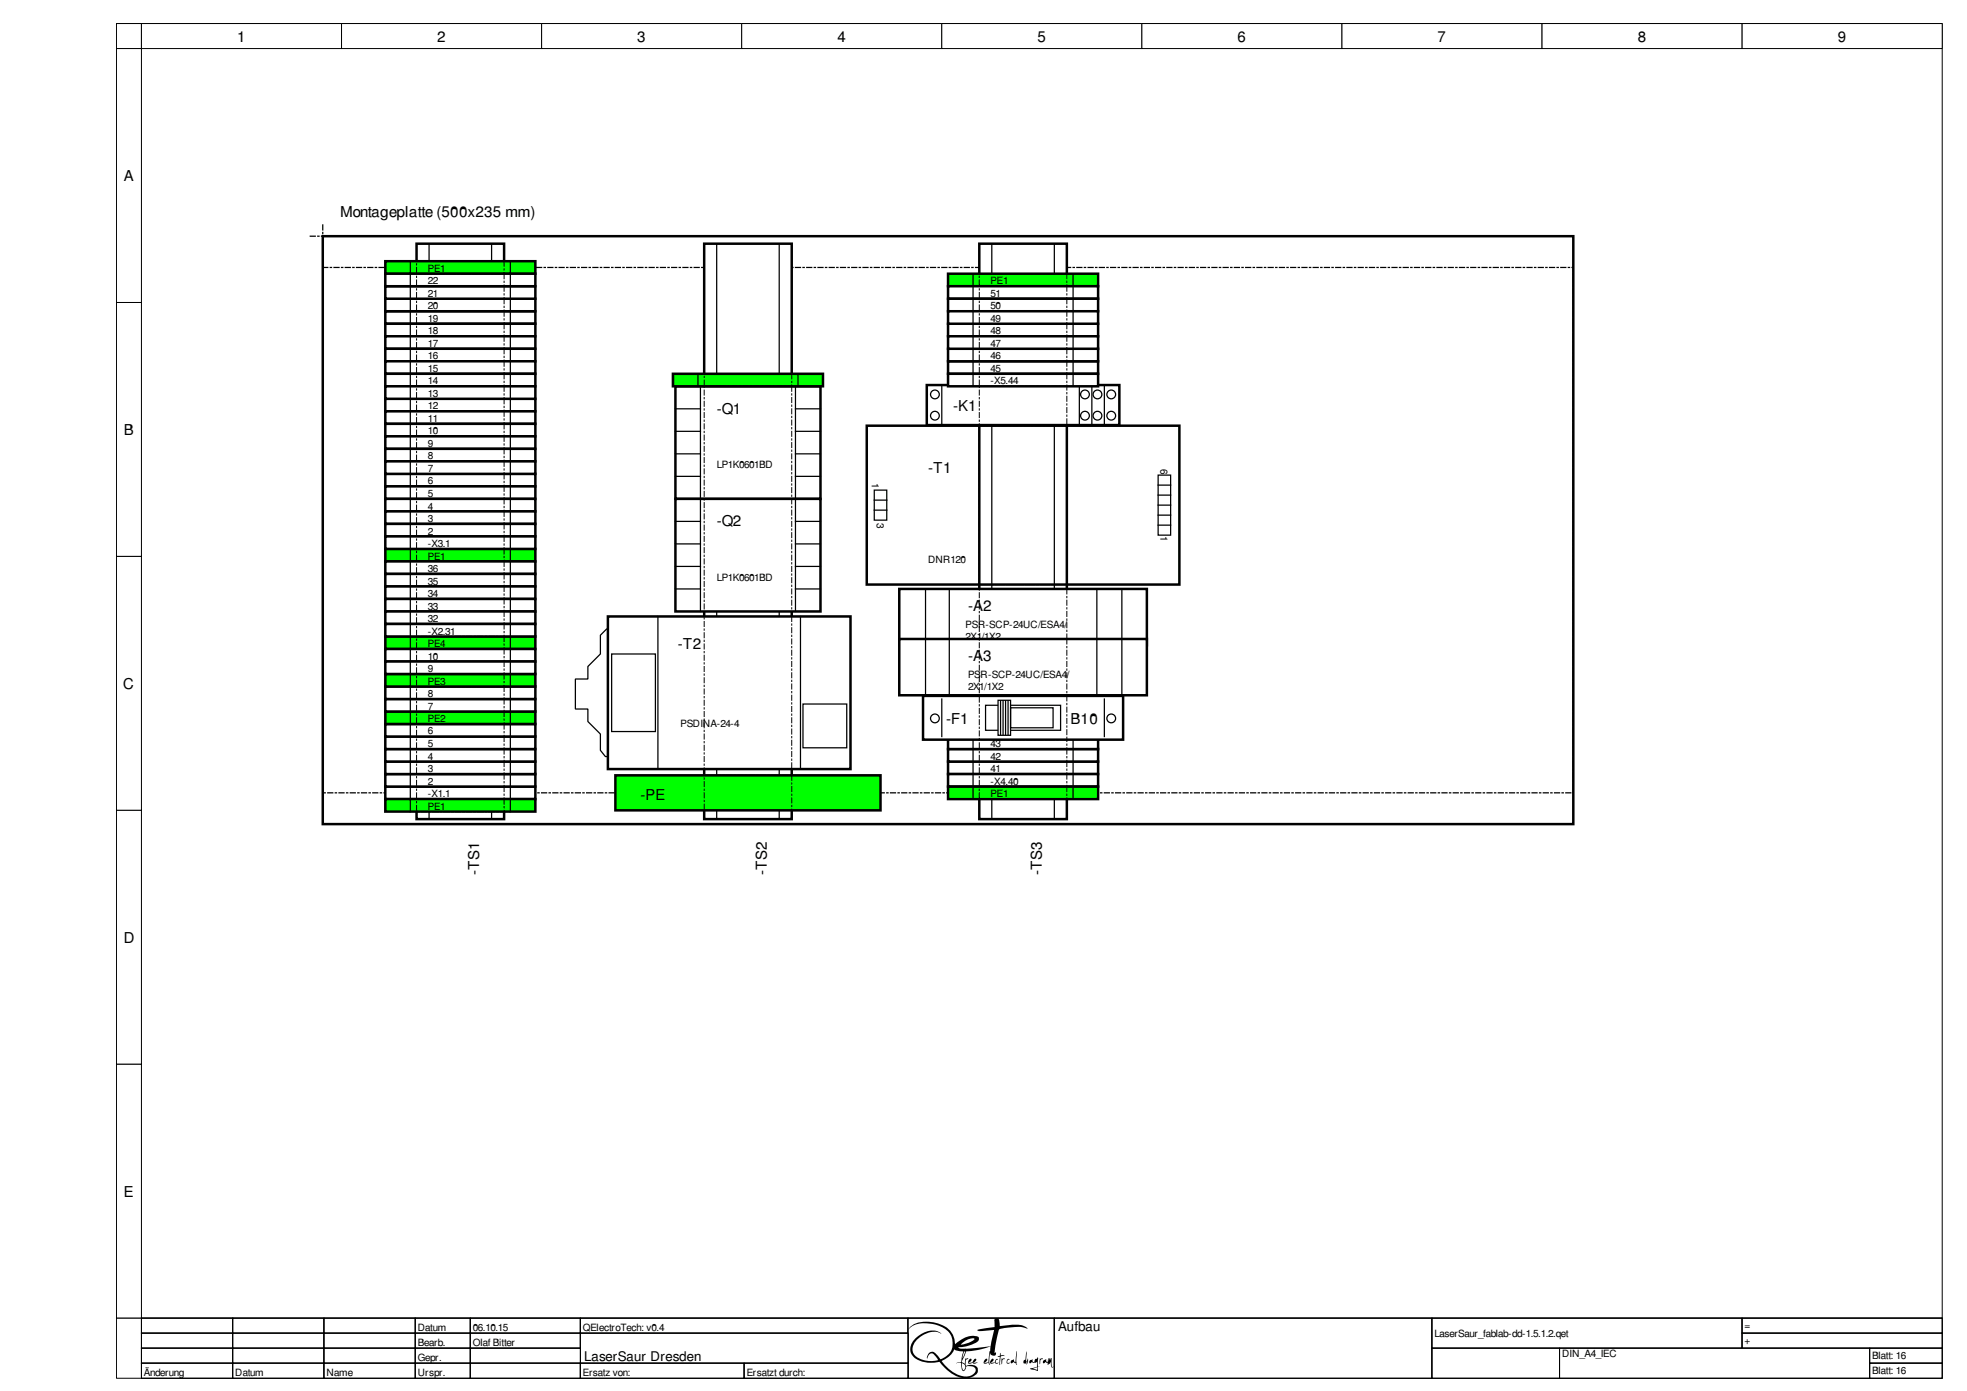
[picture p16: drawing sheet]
<svg xmlns="http://www.w3.org/2000/svg" width="420mm" height="297mm" viewBox="0 0 420 297" stroke-linecap="round" stroke-linejoin="round" font-family="sans-serif">
<defs><g id="words">
<g font-size="3.2">
<text x="50.6" y="9">1</text>
<text x="93.4" y="9">2</text>
<text x="136.1" y="9">3</text>
<text x="178.9" y="9">4</text>
<text x="221.6" y="9">5</text>
<text x="264.3" y="9">6</text>
<text x="307.1" y="9">7</text>
<text x="349.8" y="9">8</text>
<text x="392.6" y="9">9</text>
<text x="26.5" y="38.7">A</text>
<text x="72.7" y="46.4">Montageplatte (500x235 mm)</text>
<text x="153.1" y="88.4">-Q1</text>
<text x="203.6" y="87.8">-K1</text>
<text x="26.5" y="92.9">B</text>
<text x="198.2" y="100.9">-T1</text>
<text x="153.1" y="112.4">-Q2</text>
<text x="206.8" y="130.6">-A</text>
<text x="210" y="130.6">2</text>
<text x="144.8" y="138.6">-T2</text>
<text x="206.8" y="141.3">-A</text>
<text x="210" y="141.3">3</text>
<text x="26.3" y="147.2">C</text>
<text x="202.1" y="154.5">-F1</text>
<text x="228.7" y="154.6">B10</text>
<text x="136.8" y="170.9">-PE</text>
<text x="102.3" y="186.9" transform="rotate(-90 102.3 186.9)">-TS1</text>
<text x="163.8" y="186.9" transform="rotate(-90 163.8 186.9)">-TS2</text>
<text x="222.5" y="186.9" transform="rotate(-90 222.5 186.9)">-TS3</text>
<text x="26.5" y="201.4">D</text>
<text x="26.5" y="255.6">E</text>
</g>
<g font-size="2.9">
<text x="226" y="284.2">Aufbau</text>
<text x="124.8" y="290.6">LaserSaur Dresden</text>
</g>
<g font-size="2.1">
<text x="91.4" y="58.1">PE1</text>
<text x="91.4" y="63.4">21</text>
<text x="91.4" y="60.7">22</text>
<text x="211.6" y="60.7">PE1</text>
<text x="211.6" y="63.4">51</text>
<text x="91.4" y="68.7">19</text>
<text x="91.4" y="71.4">18</text>
<text x="91.4" y="66.1">20</text>
<text x="211.6" y="66.1">50</text>
<text x="211.6" y="71.4">48</text>
<text x="211.6" y="68.7">49</text>
<text x="91.4" y="74.1">17</text>
<text x="91.4" y="76.7">16</text>
<text x="211.6" y="76.7">46</text>
<text x="211.6" y="74.1">47</text>
<text x="91.4" y="79.4">15</text>
<text x="91.4" y="82.1">14</text>
<text x="152.8" y="82.1">_</text>
<text x="211.6" y="79.4">45</text>
<text x="211.6" y="82.1">-</text>
<text x="212.4" y="82.1">X5.44</text>
<text x="91.4" y="87.4">12</text>
<text x="91.4" y="84.8">13</text>
<text x="91.4" y="90.1">11</text>
<text x="91.4" y="92.8">10</text>
<text x="91.4" y="95.4">9</text>
<text x="91.4" y="98.1">8</text>
<text x="91.4" y="100.8">7</text>
<text x="153.1" y="100">LP1K0601BD</text>
<text x="247.9" y="100.1" transform="rotate(90 247.9 100.1)">6</text>
<text x="91.4" y="103.5">6</text>
<text x="91.4" y="106.1">5</text>
<text x="186.2" y="103.1" transform="rotate(90 186.2 103.1)">1</text>
<text x="91.4" y="108.8">4</text>
<text x="91.4" y="111.5">3</text>
<text x="187.3" y="111.6" transform="rotate(90 187.3 111.6)">3</text>
<text x="91.4" y="119.5">PE1</text>
<text x="91.4" y="114.1">2</text>
<text x="91.4" y="116.8">-</text>
<text x="92.2" y="116.8">X3.1</text>
<text x="247.9" y="114.5" transform="rotate(90 247.9 114.5)">1</text>
<text x="91.4" y="122.2">36</text>
<text x="91.4" y="124.8">35</text>
<text x="153.1" y="124">LP1K0601BD</text>
<text x="198.2" y="120.2">DNR120</text>
<text x="91.4" y="127.5">34</text>
<text x="91.4" y="130.2">33</text>
<text x="91.4" y="132.8">32</text>
<text x="91.4" y="135.5">-</text>
<text x="92.2" y="135.5">X2.31</text>
<text x="206.2" y="134">PSR-SCP-24UC/ESA4/</text>
<text x="206.2" y="136.7">2X1/1X2</text>
<text x="91.4" y="138.2">PE4</text>
<text x="91.4" y="140.9">10</text>
<text x="91.4" y="143.5">9</text>
<text x="91.4" y="148.9">8</text>
<text x="91.4" y="146.2">PE3</text>
<text x="206.8" y="144.7">PS</text>
<text x="206.8" y="147.4">2X</text>
<text x="209.2" y="147.4">1/1</text>
<text x="209.4" y="144.7">R-</text>
<text x="211.9" y="144.7">SCP-24UC/ES</text>
<text x="211.9" y="147.4">X2</text>
<text x="225.5" y="144.7">A4</text>
<text x="227.9" y="144.7">/</text>
<text x="91.4" y="154.2">PE2</text>
<text x="91.4" y="151.5">7</text>
<text x="145.3" y="155.1">PSDINA</text>
<text x="153.1" y="155.1">-24-4</text>
<text x="91.4" y="159.6">5</text>
<text x="91.4" y="156.8">6</text>
<text x="211.6" y="159.6">43</text>
<text x="91.4" y="167.6">2</text>
<text x="91.4" y="164.9">3</text>
<text x="91.4" y="162.2">4</text>
<text x="211.6" y="164.9">41</text>
<text x="211.6" y="167.6">-</text>
<text x="211.6" y="162.2">42</text>
<text x="212.4" y="167.6">X4.40</text>
<text x="91.4" y="170.2">-</text>
<text x="91.4" y="172.9">PE1</text>
<text x="92.2" y="170.2">X1.1</text>
<text x="211.6" y="170.2">PE1</text>
<text x="89.2" y="284.2">Datum</text>
<text x="89.2" y="287.4">Bearb.</text>
<text x="101" y="284.2">06.10.15</text>
<text x="101" y="287.4">Olaf Bitter</text>
<text x="124.5" y="284.2">QElectroTech: v0.4</text>
<text x="306.4" y="285.5">LaserSaur_fablab-dd-1.5.1.2.qet</text>
<text x="372.7" y="283.9">=</text>
<text x="372.7" y="287.1">+</text>
<text x="30.7" y="293.8">Änderung</text>
<text x="50.2" y="293.8">Datum</text>
<text x="69.7" y="293.8">Name</text>
<text x="89.2" y="290.6">Gepr.</text>
<text x="89.2" y="293.8">Urspr.</text>
<text x="124.5" y="293.8">Ersatz von:</text>
<text x="159.5" y="293.8">Ersatzt durch:</text>
<text x="333.7" y="289.8">DIN_A4_IEC</text>
<text x="399.9" y="290.3">Blatt: 16</text>
<text x="399.9" y="293.5">Blatt: 16</text>
</g>
</g></defs>
<path d="M24.9 5h390v276.5h-390z" fill="none" stroke="#000" stroke-width=".21"/>
<g fill="#fff" stroke="#000" stroke-width=".21">
<path d="M24.9 5h5.3v5.4h-5.3z"/>
<path d="M30.2 5h42.8v5.4h-42.8z"/>
<path d="M73 5h42.7v5.4h-42.7z"/>
<path d="M115.7 5h42.7v5.4h-42.7z"/>
<path d="M158.4 5h42.8v5.4h-42.8z"/>
<path d="M201.2 5h42.7v5.4h-42.7z"/>
<path d="M243.9 5h42.7v5.4h-42.7z"/>
<path d="M286.6 5h42.8v5.4h-42.8z"/>
<path d="M329.4 5h42.7v5.4h-42.7z"/>
<path d="M372.1 5h42.8v5.4h-42.8z"/>
<path d="M24.9 10.4h5.3v54.2h-5.3z"/>
<path d="M24.9 64.6h5.3v54.2h-5.3z"/>
<path d="M24.9 118.8h5.3v54.2h-5.3z"/>
<path d="M24.9 173h5.3v54.3h-5.3z"/>
<path d="M24.9 227.3h5.3v54.2h-5.3z"/>
<path d="M24.9 281.5h390v12.8h-390z"/>
<path d="M30.2 281.5h19.5v3.2h-19.5z"/>
</g>
<path d="M30.2 281.5h19.5v3.2h-19.5z" fill="none" stroke="#000" stroke-width=".21"/>
<path d="M49.7 281.5h19.5v3.2h-19.5z" fill="#fff" stroke="#000" stroke-width=".21"/>
<path d="M49.7 281.5h19.5v3.2h-19.5z" fill="none" stroke="#000" stroke-width=".21"/>
<path d="M69.2 281.5h19.5v3.2h-19.5z" fill="#fff" stroke="#000" stroke-width=".21"/>
<path d="M69.2 281.5h19.5v3.2h-19.5z" fill="none" stroke="#000" stroke-width=".21"/>
<path d="M88.7 281.5h11.8v3.2h-11.8z" fill="#fff" stroke="#000" stroke-width=".21"/>
<path d="M88.7 281.5h11.8v3.2h-11.8z" fill="none" stroke="#000" stroke-width=".21"/>
<path d="M100.5 281.5h23.5v3.2h-23.5z" fill="#fff" stroke="#000" stroke-width=".21"/>
<path d="M100.5 281.5h23.5v3.2h-23.5z" fill="none" stroke="#000" stroke-width=".21"/>
<path d="M124 281.5h70v3.2h-70z" fill="#fff" stroke="#000" stroke-width=".21"/>
<path d="M124 281.5h70v3.2h-70z" fill="none" stroke="#000" stroke-width=".21"/>
<path d="M194 281.5h31.2v12.8h-31.2z" fill="#fff" stroke="#000" stroke-width=".21"/>
<g fill="#000">
<path d="M207 290.3l.4-.2a.61 .61 0 0 1-.5 .9 .87 .87 0 0 0 1.2-.7l.4-.1a.76 .76 0 0 1-.6 .8l.9-.1-.7 .3-.4-.2-.8 .2-.1-.3zM211.8 290.3l.4-.1a.73 .73 0 0 1-.6 .8l.9-.1 .1-.4a.38 .38 0 0 1 .5-.3v.2h-.2l-.2 .2v.4h.6a.57 .57 0 0 1-.9 0l-.1 .1a.53 .53 0 0 1-.8-.1zM213.6 288.9l.2 .5 .5-.1 .3 .3h-.7a1.89 1.89 0 0 0-.3 1.7l-.1 .2 .1-1.8h-.5l.5-.2zM214 290l.1 .2 .3-.1 .2 .1a.69 .69 0 0 0-.5 1l-.1 .1zM215.2 290.3l.2-.1 .2 .1a.42 .42 0 0 0-.4 .3 .42 .42 0 0 0 .1 .4l.5-.1a.44 .44 0 0 1-.6 .3 .44 .44 0 0 1-.1-.7zM217.2 288.6l-.1 1.9 .1 .9-.7-.6-.4 .3-.2-.2v-.3l.6-.4 .1 .4 .3 .3zM219.3 288.6l-.1 2.1 .4-.6v.9l-.1 .2-.1-.6-.1 .8-.4-.3a.41 .41 0 0 1-.3-.4 .41 .41 0 0 1 .4-.4zM222.2 290v.2l.3-.1 .3 .1-.5 .2-.2 .9zM223 290.4l.4-.2 .1 .5 .3 .2 .1-.8 .1 .7 .2-.8 .1 .5 .3-.5 .1 1.7 .1 .2 .3-.1-.5 .2-.2-1.2-.2 .4-.1-.1-.2 .3-.1-.3-.5-.3-.5 .3v-.5z"/>
<path d="M207 290.3l-.2 .8 .3 .1 .6-.2a.83 .83 0 0 0 1.2-.1l-.8 .1-.1-.1a.53 .53 0 0 0 .4-.8l-.3 .2a.88 .88 0 0 1-1.2 .7l.6-.6-.1-.3zM207 290.3l.2-.1h.3l-.1 .4-.5 .3 .2 .1 .6-.1 .5-.7h.3a.62 .62 0 0 1-.5 .7l.1 .1 .7-.1-.7 .3-.3-.2-.9 .2-.1-.3z"/>
<path d="M211.8 290.3l-.3 .7a.87 .87 0 0 0 1 0l.4 .2 .4-.2h-.6v-.4l.2-.2h.3l-.1-.2a.46 .46 0 0 0-.6 .5v.2l-.9 .1a.66 .66 0 0 0 .5-.9zM211.9 290.2h.3a.76 .76 0 0 1-.6 .8h.2a.65 .65 0 0 0 .9-.6l.3-.2 .2 .1-.3 .1-.2 .6h.6a.49 .49 0 0 1-.8 0l-.2 .1a.53 .53 0 0 1-.8-.1z"/>
<path d="M194.5 283.3l-.5 .7 .8-.8 1.4-.5 1.4-.1 1.4 .1a6.3 6.3 0 0 1 3.7 1.8l.3 .4a3.5 3.5 0 0 1-1.2 4.9l-.9 .5-1.1-1.3a1.08 1.08 0 0 0-1.3-.1 1.08 1.08 0 0 0-.4 1.2 .92 .92 0 0 1 .7-1 .92 .92 0 0 1 1.1 .6l.5 .7a5.1 5.1 0 0 1-5.2-1.2l-.3-.9 .2-1a4.1 4.1 0 0 1 1.9-2.1l1.1-.5 1-.3h.9l1.1 .4-1.2-.6a4.9 4.9 0 0 0-4 1.3 2.72 2.72 0 0 0-.2 4.7 6 6 0 0 0 3.1 .8l1.9-.2 1.6 1.8a5 5 0 0 0 5.2 1.5l.8-.4 .5-.5a1.19 1.19 0 0 0-.1-1.3 1.19 1.19 0 0 0-1.3-.4l-1 .2-.1-1.1 .2-.3 .3-.1-.1-.2-.4 .2-.1-.1-.1 1.1-.6-.3 .9-2.3 2.8-.4 2.4-.7-.5 3.4-.8 .1 .5-.4 .1-.3-.1-.2-.5 .3-.2 .5v.2l.4 .1 .6-.2 .3 .4h.1l-.2-.7 .2-1.8 .2 .4 .6 .2a.4 .4 0 0 0 .5-.4l-.1-.3-.2 .1v-.7l.9-4.3 1.3-.3 2.9-.3 1.9 .4a1.04 1.04 0 0 0-1-.6l-2.2-.2-2.7 .3-.3-1.6a.53 .53 0 0 0-.7 0 .53 .53 0 0 0-.2 .6v1.2l-3.7 .6 .7 .3 2.9-.3-.7 3.5-5.6 .5a1.33 1.33 0 0 1-1.3-.3l1.4-.1 2.1-.7 .8-.6 .1-.7-.8-.3-1.7 .1-1.5 .8-1.1 .9-.2-1.2a5.5 5.5 0 0 0-5.3-3.6h-1.3l-1.3 .2zM194.5 283.3a6.6 6.6 0 0 1 6.2-.5l1.1 .5a4.5 4.5 0 0 1 2.2 3.8l.2-.2a4.8 4.8 0 0 1 4.7-1.4l.2 .1a1.01 1.01 0 0 1-.9 1.2 7.9 7.9 0 0 1-3.2 .9h-.3l.5 .3h1.4l5-.5 .7-3.5-2.9 .3-.7-.3 3.8-.6-.1-1.6 .2-.3h.5l.3 .2 .2 1.5 2.7-.3a4 4 0 0 1 3.1 .7l.1 .1-1.4-.3h-.8l-3.7 .4a4.9 4.9 0 0 0-.8 2.6l-.3 2.3v.3l.2-.2v.3l-.2 .4a.66 .66 0 0 1-1-.6l-.1 .5a2.81 2.81 0 0 0 .1 2h-.2l-.2-.4-.6 .2-.4-.1v-.2l.2-.5 .5-.3 .1 .2-.1 .3-.5 .4 .8-.1 .5-3.4-2.4 .7-2.8 .4-.9 2.2 .6 .4 .1-1.1 .1 .1 .5-.1v.1l-.5 .3-.1 .8 .2 .4a2.39 2.39 0 0 1 1.9-.1l.5 .5 .1 .5-.1 .6-.5 .5-1.3 .5h-1.9a10.2 10.2 0 0 1-4.4-3.4l-.4 .1a6.8 6.8 0 0 1-3.9-.3l-1-.6-.5-.6-.4-.6-.1-.8a5 5 0 0 1 4-3.8h1.5l1.2 .6a3.3 3.3 0 0 0-3.8 .2 3.6 3.6 0 0 0-2.3 3.8 3.3 3.3 0 0 0 2.3 1.7l1.7 .2 1.4-.3-.8-1-.5-.4-.7 .3-.3 .8-.1-.1a1.2 1.2 0 0 1 1.3-1.3l.8 .6 .8 .9h.2l1-.6 .8-.7 .5-.9 .1-.9a4 4 0 0 0-3.4-4.2l-1.1-.2a5.2 5.2 0 0 0-5 1.2zM205.3 287.1l1.4-1.1 1-.2 .5 .1a4.8 4.8 0 0 1-2.9 1.2zM205.3 287.1h.4l1.3-.4 1.2-.8-.5-.1-1 .2zM201.1 290.6a5.3 5.3 0 0 0 2.7-2.3v-.1a2.42 2.42 0 0 0 1.8 .4h.2l-.5 2.3h-.8l-.3 .3 .6-.2h.5a1.65 1.65 0 0 0 .5 1.8l.3-.3 .2-.4a.98 .98 0 0 1 1.4-.3 .9 .9 0 0 1 .7 .8 .9 .9 0 0 1-.6 .9l-.4 .3a5.4 5.4 0 0 1-5.5-2.2zM201.1 290.6a8.4 8.4 0 0 0 3.8 3.1 2.57 2.57 0 0 0 3.5-1 1.39 1.39 0 0 0-1.9-.9l-.4 .7-.4 .3-.3-.5-.1-1.3h-.5l-.6 .2a1.05 1.05 0 0 1 1.1-.3l.5-2.3-1.2-.1-.8-.3a4 4 0 0 1-2.4 2.3zM206 288.6h.2l-.1 .2-.5 1.3zM206 288.6l-.4 1.5 .5-1.3 .1-.2zM205.5 291.1l.6 .4 .1 .5a.39 .39 0 0 1-.1 .4 .39 .39 0 0 1-.5 .1zM205.5 291.1a1.36 1.36 0 0 0 .4 1.5l.3-.7a.84 .84 0 0 0-.7-.8z"/>
<path d="M194.5 283.3l-.5 .6 .1-.1a5.9 5.9 0 0 1 5.6-1 4.2 4.2 0 0 1 3.8 4.3 3.4 3.4 0 0 1-2.7 3.1l-1-1.2a1.06 1.06 0 0 0-1.3-.1 1.06 1.06 0 0 0-.4 1.2 .92 .92 0 0 1 .7-1 .92 .92 0 0 1 1.1 .6 .69 .69 0 0 1 .4 .8 5.3 5.3 0 0 1-5.1-1.3 2.77 2.77 0 0 1 1.2-3.6 4 4 0 0 1 4.7-.8 3.4 3.4 0 0 0-4.4 .1 3.5 3.5 0 0 0-2 4.2 5 5 0 0 0 4.9 1.9l1.1-.2a7.9 7.9 0 0 0 5.7 3.5 2.66 2.66 0 0 0 2.5-1.4 1.2 1.2 0 0 0-1.5-1.4l-1 .2-.1-.2v-1l.5-.3v-.1h-.6l-.1 1.1-.6-.3 .9-2.3 2.8-.4 2.4-.7-.1 1a1.4 1.4 0 0 0-.3 1.3l-.1 1.1-.8 .1 .5-.4 .1-.3-.2-.2-.4 .3-.2 .7 .4 .1 .6-.2 .2 .4h.2a3.5 3.5 0 0 1 0-2.5 .65 .65 0 0 0 .5 .6 .65 .65 0 0 0 .8-.4v-.3l-.3 .2v-.2v-.9l.9-4a10.9 10.9 0 0 1 6.1-.2 3.7 3.7 0 0 0-3.2-.8l-2.7 .3-.2-1.3a.52 .52 0 0 0-.6-.4 .52 .52 0 0 0-.4 .7v1.2l-3.7 .6 .7 .3 2.9-.3-.7 3.5a24.3 24.3 0 0 1-6.6 .5l-.3-.3h.3a7.1 7.1 0 0 0 4-1.4l.1-.5-.2-.3a5 5 0 0 0-4.9 1.6 4.6 4.6 0 0 0-3.8-4.5 6.4 6.4 0 0 0-5.7 .7zM205.4 287a2.7 2.7 0 0 1 2.8-1.1 4.8 4.8 0 0 1-3 1.2zM201.1 290.6a4.9 4.9 0 0 0 2.7-2.4l.8 .3 1.2 .1-.5 2.3h-.8l-.3 .3 .6-.2h.5a1.66 1.66 0 0 0 .5 1.8l.3-.3 .3-.7a1.77 1.77 0 0 1 2 .6 1.9 1.9 0 0 1-2.4 1.5 7.7 7.7 0 0 1-4.9-3.3zM205.9 288.7l.3-.1-.6 1.5zM205.5 291.1a.77 .77 0 0 1 .7 .7 .77 .77 0 0 1-.5 .8l-.2-.6z"/>
<path d="M213.6 288.9v.6l-.5 .2h.5l-.1 1.5 .1 .3 .2-1.8 .8-.1-.3-.3-.6 .1zM213.6 288.9l.1 .5 .6-.1 .3 .3a.59 .59 0 0 0-.9 .3l-.1 1.6v-1.8h-.5l.5-.2z"/>
<path d="M214 290v1.3l.1-.9 .5-.3h-.2l-.3 .1zM214 290l.1 .2 .3-.1h.2a.72 .72 0 0 0-.5 1l-.1 .2z"/>
<path d="M215.1 290.3l-.1 .7 .5 .2 .3-.3-.5 .1-.2-.1 .2-.5h.3v-.2zM215.2 290.3l.4-.1v.2h-.3l-.2 .5 .2 .1 .5-.1-.3 .3-.5-.2z"/>
<path d="M217.2 288.6l-.3 2.3a.44 .44 0 0 1-.4-.7l-.1 .2a.36 .36 0 0 0-.5 .3 .36 .36 0 0 0 .3 .4l.3-.3 .4 .3 .2 .3h.2l-.2-.4 .1-.1-.1-.2zM217.2 288.6l-.1 2.1 .1 .2-.1 .1 .2 .4-.8-.6-.3 .3a.38 .38 0 0 1-.3-.5 .38 .38 0 0 1 .5-.2l.1-.2 .1 .6 .3 .1z"/>
<path d="M219.3 288.6l-.2 1.2a.55 .55 0 0 1-.5 .8v.5h.4l.3 .3 .1-.8 .1 .6 .1-1.1-.4 .6zM219.3 288.6l-.1 2.1 .4-.6v.8l-.1 .3-.1-.6-.1 .8-.2-.2a.45 .45 0 0 1-.5-.5 .45 .45 0 0 1 .4-.4z"/>
<path d="M220 290.5l-.2 .4 .2 .2 .4-.3 .4 .2 .7-.2v1.1l-1.4 .3v.1l1.6 .5v-.9l.5-.2-.5 .1v-1.9h-.1l-.1 .3h-.4l-.1 .7-.4-.1-.1-.6zM220 290.5l.5-.3 .1 .6 .3 .1a.63 .63 0 0 1 .6-.7l.2-.3v1.9l.5-.1-.5 .2v.9l-1.7-.5 1.5-.4v-1.1l-.7 .2-.4-.2-.4 .3-.2-.2zM220.6 292.3l.9-.3v.5zM220.6 292.3l.9 .2v-.5z"/>
<path d="M220.1 290.4l-.2 .2v.5l.5-.3 .4 .2 .7-.2v1.1l-1.5 .4 1.7 .5v-.9l.4-.2-.4 .1v-1.9l-.2 .3a.64 .64 0 0 0-.6 .7l-.3-.1-.1-.6zM220.6 292.3l.9-.3v.5z"/>
<path d="M222.2 290l-.1 1.3 .2-.9 .5-.2-.3-.1-.3 .1zM222.2 290v.2l.3-.1 .3 .1-.5 .2-.2 .9z"/>
<path d="M223 290.4l-.2 .5 .1 .2 .5-.3 .4 .3v.4l.3-.4 .1 .1 .2-.4 .2 1.2 .5-.2-.3 .1-.1-.2-.1-1.7-.3 .5-.1-.5-.2 .8-.1-.8-.1 .9a.49 .49 0 0 1-.4-.7zM223 290.4l.4-.2 .1 .6 .3 .1 .1-.9 .1 .8 .2-.8 .1 .5 .3-.5 .1 1.7 .1 .2 .3-.1-.5 .2-.2-1.2-.2 .4-.1-.1-.3 .4v-.4l-.4-.3-.5 .3-.1-.2z"/>
</g>
<path d="M194 281.5h31.2v12.8h-31.2z" fill="none" stroke="#000" stroke-width=".21"/>
<path d="M225.2 281.5h80.7v12.8h-80.7z" fill="#fff" stroke="#000" stroke-width=".21"/>
<path d="M225.2 281.5h80.7v12.8h-80.7z" fill="none" stroke="#000" stroke-width=".21"/>
<path d="M305.9 281.5h66.2v6.4h-66.2z" fill="#fff" stroke="#000" stroke-width=".21"/>
<path d="M305.9 281.5h66.2v6.4h-66.2z" fill="none" stroke="#000" stroke-width=".21"/>
<path d="M372.1 281.5h42.8v3.2h-42.8z" fill="#fff" stroke="#000" stroke-width=".21"/>
<path d="M372.1 281.5h42.8v3.2h-42.8z" fill="none" stroke="#000" stroke-width=".21"/>
<path d="M30.2 284.7h19.5v3.2h-19.5z" fill="#fff" stroke="#000" stroke-width=".21"/>
<path d="M30.2 284.7h19.5v3.2h-19.5z" fill="none" stroke="#000" stroke-width=".21"/>
<path d="M49.7 284.7h19.5v3.2h-19.5z" fill="#fff" stroke="#000" stroke-width=".21"/>
<path d="M49.7 284.7h19.5v3.2h-19.5z" fill="none" stroke="#000" stroke-width=".21"/>
<path d="M69.2 284.7h19.5v3.2h-19.5z" fill="#fff" stroke="#000" stroke-width=".21"/>
<path d="M69.2 284.7h19.5v3.2h-19.5z" fill="none" stroke="#000" stroke-width=".21"/>
<path d="M88.7 284.7h11.8v3.2h-11.8z" fill="#fff" stroke="#000" stroke-width=".21"/>
<path d="M88.7 284.7h11.8v3.2h-11.8z" fill="none" stroke="#000" stroke-width=".21"/>
<path d="M100.5 284.7h23.5v3.2h-23.5z" fill="#fff" stroke="#000" stroke-width=".21"/>
<path d="M100.5 284.7h23.5v3.2h-23.5z" fill="none" stroke="#000" stroke-width=".21"/>
<path d="M124 284.7h70v6.4h-70z" fill="#fff" stroke="#000" stroke-width=".21"/>
<path d="M124 284.7h70v6.4h-70z" fill="none" stroke="#000" stroke-width=".21"/>
<path d="M372.1 284.7h42.8v3.2h-42.8z" fill="#fff" stroke="#000" stroke-width=".21"/>
<path d="M372.1 284.7h42.8v3.2h-42.8z" fill="none" stroke="#000" stroke-width=".21"/>
<path d="M30.2 287.9h19.5v3.2h-19.5z" fill="#fff" stroke="#000" stroke-width=".21"/>
<path d="M30.2 287.9h19.5v3.2h-19.5z" fill="none" stroke="#000" stroke-width=".21"/>
<path d="M49.7 287.9h19.5v3.2h-19.5z" fill="#fff" stroke="#000" stroke-width=".21"/>
<path d="M49.7 287.9h19.5v3.2h-19.5z" fill="none" stroke="#000" stroke-width=".21"/>
<path d="M69.2 287.9h19.5v3.2h-19.5z" fill="#fff" stroke="#000" stroke-width=".21"/>
<path d="M69.2 287.9h19.5v3.2h-19.5z" fill="none" stroke="#000" stroke-width=".21"/>
<path d="M88.7 287.9h11.8v3.2h-11.8z" fill="#fff" stroke="#000" stroke-width=".21"/>
<path d="M88.7 287.9h11.8v3.2h-11.8z" fill="none" stroke="#000" stroke-width=".21"/>
<path d="M100.5 287.9h23.5v3.2h-23.5z" fill="#fff" stroke="#000" stroke-width=".21"/>
<path d="M100.5 287.9h23.5v3.2h-23.5z" fill="none" stroke="#000" stroke-width=".21"/>
<path d="M305.9 287.9h27.2v6.4h-27.2z" fill="#fff" stroke="#000" stroke-width=".21"/>
<path d="M305.9 287.9h27.2v6.4h-27.2z" fill="none" stroke="#000" stroke-width=".21"/>
<path d="M333.1 287.9h66.3v6.4h-66.3z" fill="#fff" stroke="#000" stroke-width=".21"/>
<path d="M333.1 287.9h66.3v6.4h-66.3z" fill="none" stroke="#000" stroke-width=".21"/>
<path d="M399.4 287.9h15.5v3.2h-15.5z" fill="#fff" stroke="#000" stroke-width=".21"/>
<path d="M399.4 287.9h15.5v3.2h-15.5z" fill="none" stroke="#000" stroke-width=".21"/>
<path d="M30.2 291.1h19.5v3.2h-19.5z" fill="#fff" stroke="#000" stroke-width=".21"/>
<path d="M30.2 291.1h19.5v3.2h-19.5z" fill="none" stroke="#000" stroke-width=".21"/>
<path d="M49.7 291.1h19.5v3.2h-19.5z" fill="#fff" stroke="#000" stroke-width=".21"/>
<path d="M49.7 291.1h19.5v3.2h-19.5z" fill="none" stroke="#000" stroke-width=".21"/>
<path d="M69.2 291.1h19.5v3.2h-19.5z" fill="#fff" stroke="#000" stroke-width=".21"/>
<path d="M69.2 291.1h19.5v3.2h-19.5z" fill="none" stroke="#000" stroke-width=".21"/>
<path d="M88.7 291.1h11.8v3.2h-11.8z" fill="#fff" stroke="#000" stroke-width=".21"/>
<path d="M88.7 291.1h11.8v3.2h-11.8z" fill="none" stroke="#000" stroke-width=".21"/>
<path d="M100.5 291.1h23.5v3.2h-23.5z" fill="#fff" stroke="#000" stroke-width=".21"/>
<path d="M100.5 291.1h23.5v3.2h-23.5z" fill="none" stroke="#000" stroke-width=".21"/>
<path d="M124 291.1h35v3.2h-35z" fill="#fff" stroke="#000" stroke-width=".21"/>
<path d="M124 291.1h35v3.2h-35z" fill="none" stroke="#000" stroke-width=".21"/>
<path d="M159 291.1h35v3.2h-35z" fill="#fff" stroke="#000" stroke-width=".21"/>
<path d="M159 291.1h35v3.2h-35z" fill="none" stroke="#000" stroke-width=".21"/>
<path d="M399.4 291.1h15.5v3.2h-15.5z" fill="#fff" stroke="#000" stroke-width=".21"/>
<path d="M399.4 291.1h15.5v3.2h-15.5z" fill="none" stroke="#000" stroke-width=".21"/>
<path d="M66.3 50.4h13.3M68.9 57.1h267.2v112.2h-267.2zM68.9 61.1v-13.3" fill="none" stroke="#000" stroke-width=".27" stroke-dasharray="1.1 .5 .3 .5"/>
<path d="M68.9 50.4h267.2v125.6h-267.2z" fill="none" stroke="#000" stroke-width=".53"/>
<path d="M89 52h18.7v122.9h-18.7z" fill-rule="evenodd" fill="#fff" stroke="#000" stroke-width=".53"/>
<path d="M91.7 52v122.9M105 52v122.9" fill="none" stroke="#000" stroke-width=".27"/>
<path d="M150.4 52h18.7v122.9h-18.7z" fill-rule="evenodd" fill="#fff" stroke="#000" stroke-width=".53"/>
<path d="M153.1 52v122.9M166.4 52v122.9" fill="none" stroke="#000" stroke-width=".27"/>
<path d="M209.2 52h18.7v122.9h-18.7z" fill-rule="evenodd" fill="#fff" stroke="#000" stroke-width=".53"/>
<path d="M211.9 52v122.9M225.2 52v122.9" fill="none" stroke="#000" stroke-width=".27"/>
<path d="M202.5 162.6h32.1v2.7h-32.1z" fill-rule="evenodd" fill="#fff" stroke="#000" stroke-width=".53"/>
<path d="M207.8 162.6v2.7M229.2 162.6v2.7" fill="none" stroke="#000" stroke-width=".27"/>
<path d="M209.2 162.6h18.7v2.7h-18.7z" fill="none" stroke="#000" stroke-width=".21" stroke-dasharray="1.1 .5 .3 .5"/>
<path d="M202.5 165.3h32.1v2.7h-32.1z" fill-rule="evenodd" fill="#fff" stroke="#000" stroke-width=".53"/>
<path d="M207.8 165.3v2.7M229.2 165.3v2.7" fill="none" stroke="#000" stroke-width=".27"/>
<path d="M209.2 165.3h18.7v2.7h-18.7z" fill="none" stroke="#000" stroke-width=".21" stroke-dasharray="1.1 .5 .3 .5"/>
<path d="M202.5 168h32.1v2.6h-32.1z" fill-rule="evenodd" fill="#0f0" stroke="#000" stroke-width=".53"/>
<path d="M207.8 168v2.6M229.2 168v2.6" fill="none" stroke="#000" stroke-width=".27"/>
<path d="M209.2 168h18.7v2.6h-18.7z" fill="none" stroke="#000" stroke-width=".21" stroke-dasharray="1.1 .5 .3 .5"/>
<path d="M82.3 168h32.1v2.6h-32.1z" fill-rule="evenodd" fill="#fff" stroke="#000" stroke-width=".53"/>
<path d="M87.6 168v2.6M109 168v2.6" fill="none" stroke="#000" stroke-width=".27"/>
<path d="M89 168h18.7v2.6h-18.7z" fill="none" stroke="#000" stroke-width=".21" stroke-dasharray="1.1 .5 .3 .5"/>
<path d="M82.3 170.6h32.1v2.7h-32.1z" fill-rule="evenodd" fill="#0f0" stroke="#000" stroke-width=".53"/>
<path d="M87.6 170.6v2.7M109 170.6v2.7" fill="none" stroke="#000" stroke-width=".27"/>
<path d="M89 170.6h18.7v2.7h-18.7z" fill="none" stroke="#000" stroke-width=".21" stroke-dasharray="1.1 .5 .3 .5"/>
<path d="M82.3 165.3h32.1v2.7h-32.1z" fill-rule="evenodd" fill="#fff" stroke="#000" stroke-width=".53"/>
<path d="M87.6 165.3v2.7M109 165.3v2.7" fill="none" stroke="#000" stroke-width=".27"/>
<path d="M89 165.3h18.7v2.7h-18.7z" fill="none" stroke="#000" stroke-width=".21" stroke-dasharray="1.1 .5 .3 .5"/>
<path d="M82.3 162.6h32.1v2.7h-32.1z" fill-rule="evenodd" fill="#fff" stroke="#000" stroke-width=".53"/>
<path d="M87.6 162.6v2.7M109 162.6v2.7" fill="none" stroke="#000" stroke-width=".27"/>
<path d="M89 162.6h18.7v2.7h-18.7z" fill="none" stroke="#000" stroke-width=".21" stroke-dasharray="1.1 .5 .3 .5"/>
<path d="M82.3 160h32.1v2.6h-32.1z" fill-rule="evenodd" fill="#fff" stroke="#000" stroke-width=".53"/>
<path d="M87.6 160v2.6M109 160v2.6" fill="none" stroke="#000" stroke-width=".27"/>
<path d="M89 160h18.7v2.6h-18.7z" fill="none" stroke="#000" stroke-width=".21" stroke-dasharray="1.1 .5 .3 .5"/>
<path d="M82.3 157.3h32.1v2.7h-32.1z" fill-rule="evenodd" fill="#fff" stroke="#000" stroke-width=".53"/>
<path d="M87.6 157.3v2.7M109 157.3v2.7" fill="none" stroke="#000" stroke-width=".27"/>
<path d="M89 157.3h18.7v2.7h-18.7z" fill="none" stroke="#000" stroke-width=".21" stroke-dasharray="1.1 .5 .3 .5"/>
<path d="M82.3 154.6h32.1v2.7h-32.1z" fill-rule="evenodd" fill="#fff" stroke="#000" stroke-width=".53"/>
<path d="M87.6 154.6v2.7M109 154.6v2.7" fill="none" stroke="#000" stroke-width=".27"/>
<path d="M89 154.6h18.7v2.7h-18.7z" fill="none" stroke="#000" stroke-width=".21" stroke-dasharray="1.1 .5 .3 .5"/>
<path d="M82.3 151.9h32.1v2.7h-32.1z" fill-rule="evenodd" fill="#0f0" stroke="#000" stroke-width=".53"/>
<path d="M87.6 151.9v2.7M109 151.9v2.7" fill="none" stroke="#000" stroke-width=".27"/>
<path d="M89 151.9h18.7v2.7h-18.7z" fill="none" stroke="#000" stroke-width=".21" stroke-dasharray="1.1 .5 .3 .5"/>
<path d="M82.3 149.3h32.1v2.6h-32.1z" fill-rule="evenodd" fill="#fff" stroke="#000" stroke-width=".53"/>
<path d="M87.6 149.3v2.6M109 149.3v2.6" fill="none" stroke="#000" stroke-width=".27"/>
<path d="M89 149.3h18.7v2.6h-18.7z" fill="none" stroke="#000" stroke-width=".21" stroke-dasharray="1.1 .5 .3 .5"/>
<path d="M82.3 146.6h32.1v2.7h-32.1z" fill-rule="evenodd" fill="#fff" stroke="#000" stroke-width=".53"/>
<path d="M87.6 146.6v2.7M109 146.6v2.7" fill="none" stroke="#000" stroke-width=".27"/>
<path d="M89 146.6h18.7v2.7h-18.7z" fill="none" stroke="#000" stroke-width=".21" stroke-dasharray="1.1 .5 .3 .5"/>
<path d="M82.3 143.9h32.1v2.7h-32.1z" fill-rule="evenodd" fill="#0f0" stroke="#000" stroke-width=".53"/>
<path d="M87.6 143.9v2.7M109 143.9v2.7" fill="none" stroke="#000" stroke-width=".27"/>
<path d="M89 143.9h18.7v2.7h-18.7z" fill="none" stroke="#000" stroke-width=".21" stroke-dasharray="1.1 .5 .3 .5"/>
<path d="M82.3 135.9h32.1v2.7h-32.1z" fill-rule="evenodd" fill="#0f0" stroke="#000" stroke-width=".53"/>
<path d="M87.6 135.9v2.7M109 135.9v2.7" fill="none" stroke="#000" stroke-width=".27"/>
<path d="M89 135.9h18.7v2.7h-18.7z" fill="none" stroke="#000" stroke-width=".21" stroke-dasharray="1.1 .5 .3 .5"/>
<path d="M82.3 138.6h32.1v2.7h-32.1z" fill-rule="evenodd" fill="#fff" stroke="#000" stroke-width=".53"/>
<path d="M87.6 138.6v2.7M109 138.6v2.7" fill="none" stroke="#000" stroke-width=".27"/>
<path d="M89 138.6h18.7v2.7h-18.7z" fill="none" stroke="#000" stroke-width=".21" stroke-dasharray="1.1 .5 .3 .5"/>
<path d="M82.3 141.3h32.1v2.6h-32.1z" fill-rule="evenodd" fill="#fff" stroke="#000" stroke-width=".53"/>
<path d="M87.6 141.3v2.6M109 141.3v2.6" fill="none" stroke="#000" stroke-width=".27"/>
<path d="M89 141.3h18.7v2.6h-18.7z" fill="none" stroke="#000" stroke-width=".21" stroke-dasharray="1.1 .5 .3 .5"/>
<path d="M82.3 66.5h32.1v2.6h-32.1z" fill-rule="evenodd" fill="#fff" stroke="#000" stroke-width=".53"/>
<path d="M87.6 66.5v2.6M109 66.5v2.6" fill="none" stroke="#000" stroke-width=".27"/>
<path d="M89 66.5h18.7v2.6h-18.7z" fill="none" stroke="#000" stroke-width=".21" stroke-dasharray="1.1 .5 .3 .5"/>
<path d="M82.3 117.2h32.1v2.7h-32.1z" fill-rule="evenodd" fill="#0f0" stroke="#000" stroke-width=".53"/>
<path d="M87.6 117.2v2.7M109 117.2v2.7" fill="none" stroke="#000" stroke-width=".27"/>
<path d="M89 117.2h18.7v2.7h-18.7z" fill="none" stroke="#000" stroke-width=".21" stroke-dasharray="1.1 .5 .3 .5"/>
<path d="M82.3 119.9h32.1v2.7h-32.1z" fill-rule="evenodd" fill="#fff" stroke="#000" stroke-width=".53"/>
<path d="M87.6 119.9v2.7M109 119.9v2.7" fill="none" stroke="#000" stroke-width=".27"/>
<path d="M89 119.9h18.7v2.7h-18.7z" fill="none" stroke="#000" stroke-width=".21" stroke-dasharray="1.1 .5 .3 .5"/>
<path d="M82.3 122.6h32.1v2.6h-32.1z" fill-rule="evenodd" fill="#fff" stroke="#000" stroke-width=".53"/>
<path d="M87.6 122.6v2.6M109 122.6v2.6" fill="none" stroke="#000" stroke-width=".27"/>
<path d="M89 122.6h18.7v2.6h-18.7z" fill="none" stroke="#000" stroke-width=".21" stroke-dasharray="1.1 .5 .3 .5"/>
<path d="M82.3 125.2h32.1v2.7h-32.1z" fill-rule="evenodd" fill="#fff" stroke="#000" stroke-width=".53"/>
<path d="M87.6 125.2v2.7M109 125.2v2.7" fill="none" stroke="#000" stroke-width=".27"/>
<path d="M89 125.2h18.7v2.7h-18.7z" fill="none" stroke="#000" stroke-width=".21" stroke-dasharray="1.1 .5 .3 .5"/>
<path d="M82.3 127.9h32.1v2.7h-32.1z" fill-rule="evenodd" fill="#fff" stroke="#000" stroke-width=".53"/>
<path d="M87.6 127.9v2.7M109 127.9v2.7" fill="none" stroke="#000" stroke-width=".27"/>
<path d="M89 127.9h18.7v2.7h-18.7z" fill="none" stroke="#000" stroke-width=".21" stroke-dasharray="1.1 .5 .3 .5"/>
<path d="M82.3 130.6h32.1v2.6h-32.1z" fill-rule="evenodd" fill="#fff" stroke="#000" stroke-width=".53"/>
<path d="M87.6 130.6v2.6M109 130.6v2.6" fill="none" stroke="#000" stroke-width=".27"/>
<path d="M89 130.6h18.7v2.6h-18.7z" fill="none" stroke="#000" stroke-width=".21" stroke-dasharray="1.1 .5 .3 .5"/>
<path d="M82.3 133.2h32.1v2.7h-32.1z" fill-rule="evenodd" fill="#fff" stroke="#000" stroke-width=".53"/>
<path d="M87.6 133.2v2.7M109 133.2v2.7" fill="none" stroke="#000" stroke-width=".27"/>
<path d="M89 133.2h18.7v2.7h-18.7z" fill="none" stroke="#000" stroke-width=".21" stroke-dasharray="1.1 .5 .3 .5"/>
<path d="M82.3 101.2h32.1v2.7h-32.1z" fill-rule="evenodd" fill="#fff" stroke="#000" stroke-width=".53"/>
<path d="M87.6 101.2v2.7M109 101.2v2.7" fill="none" stroke="#000" stroke-width=".27"/>
<path d="M89 101.2h18.7v2.7h-18.7z" fill="none" stroke="#000" stroke-width=".21" stroke-dasharray="1.1 .5 .3 .5"/>
<path d="M82.3 103.9h32.1v2.6h-32.1z" fill-rule="evenodd" fill="#fff" stroke="#000" stroke-width=".53"/>
<path d="M87.6 103.9v2.6M109 103.9v2.6" fill="none" stroke="#000" stroke-width=".27"/>
<path d="M89 103.9h18.7v2.6h-18.7z" fill="none" stroke="#000" stroke-width=".21" stroke-dasharray="1.1 .5 .3 .5"/>
<path d="M82.3 106.5h32.1v2.7h-32.1z" fill-rule="evenodd" fill="#fff" stroke="#000" stroke-width=".53"/>
<path d="M87.6 106.5v2.7M109 106.5v2.7" fill="none" stroke="#000" stroke-width=".27"/>
<path d="M89 106.5h18.7v2.7h-18.7z" fill="none" stroke="#000" stroke-width=".21" stroke-dasharray="1.1 .5 .3 .5"/>
<path d="M82.3 109.2h32.1v2.7h-32.1z" fill-rule="evenodd" fill="#fff" stroke="#000" stroke-width=".53"/>
<path d="M87.6 109.2v2.7M109 109.2v2.7" fill="none" stroke="#000" stroke-width=".27"/>
<path d="M89 109.2h18.7v2.7h-18.7z" fill="none" stroke="#000" stroke-width=".21" stroke-dasharray="1.1 .5 .3 .5"/>
<path d="M82.3 111.9h32.1v2.6h-32.1z" fill-rule="evenodd" fill="#fff" stroke="#000" stroke-width=".53"/>
<path d="M87.6 111.9v2.6M109 111.9v2.6" fill="none" stroke="#000" stroke-width=".27"/>
<path d="M89 111.9h18.7v2.6h-18.7z" fill="none" stroke="#000" stroke-width=".21" stroke-dasharray="1.1 .5 .3 .5"/>
<path d="M82.3 114.5h32.1v2.7h-32.1z" fill-rule="evenodd" fill="#fff" stroke="#000" stroke-width=".53"/>
<path d="M87.6 114.5v2.7M109 114.5v2.7" fill="none" stroke="#000" stroke-width=".27"/>
<path d="M89 114.5h18.7v2.7h-18.7z" fill="none" stroke="#000" stroke-width=".21" stroke-dasharray="1.1 .5 .3 .5"/>
<path d="M82.3 85.2h32.1v2.6h-32.1z" fill-rule="evenodd" fill="#fff" stroke="#000" stroke-width=".53"/>
<path d="M87.6 85.2v2.6M109 85.2v2.6" fill="none" stroke="#000" stroke-width=".27"/>
<path d="M89 85.2h18.7v2.6h-18.7z" fill="none" stroke="#000" stroke-width=".21" stroke-dasharray="1.1 .5 .3 .5"/>
<path d="M82.3 87.8h32.1v2.7h-32.1z" fill-rule="evenodd" fill="#fff" stroke="#000" stroke-width=".53"/>
<path d="M87.6 87.8v2.7M109 87.8v2.7" fill="none" stroke="#000" stroke-width=".27"/>
<path d="M89 87.8h18.7v2.7h-18.7z" fill="none" stroke="#000" stroke-width=".21" stroke-dasharray="1.1 .5 .3 .5"/>
<path d="M82.3 90.5h32.1v2.7h-32.1z" fill-rule="evenodd" fill="#fff" stroke="#000" stroke-width=".53"/>
<path d="M87.6 90.5v2.7M109 90.5v2.7" fill="none" stroke="#000" stroke-width=".27"/>
<path d="M89 90.5h18.7v2.7h-18.7z" fill="none" stroke="#000" stroke-width=".21" stroke-dasharray="1.1 .5 .3 .5"/>
<path d="M82.3 93.2h32.1v2.6h-32.1z" fill-rule="evenodd" fill="#fff" stroke="#000" stroke-width=".53"/>
<path d="M87.6 93.2v2.6M109 93.2v2.6" fill="none" stroke="#000" stroke-width=".27"/>
<path d="M89 93.2h18.7v2.6h-18.7z" fill="none" stroke="#000" stroke-width=".21" stroke-dasharray="1.1 .5 .3 .5"/>
<path d="M82.3 95.8h32.1v2.7h-32.1z" fill-rule="evenodd" fill="#fff" stroke="#000" stroke-width=".53"/>
<path d="M87.6 95.8v2.7M109 95.8v2.7" fill="none" stroke="#000" stroke-width=".27"/>
<path d="M89 95.8h18.7v2.7h-18.7z" fill="none" stroke="#000" stroke-width=".21" stroke-dasharray="1.1 .5 .3 .5"/>
<path d="M82.3 98.5h32.1v2.7h-32.1z" fill-rule="evenodd" fill="#fff" stroke="#000" stroke-width=".53"/>
<path d="M87.6 98.5v2.7M109 98.5v2.7" fill="none" stroke="#000" stroke-width=".27"/>
<path d="M89 98.5h18.7v2.7h-18.7z" fill="none" stroke="#000" stroke-width=".21" stroke-dasharray="1.1 .5 .3 .5"/>
<path d="M82.3 69.1h32.1v2.7h-32.1z" fill-rule="evenodd" fill="#fff" stroke="#000" stroke-width=".53"/>
<path d="M87.6 69.1v2.7M109 69.1v2.7" fill="none" stroke="#000" stroke-width=".27"/>
<path d="M89 69.1h18.7v2.7h-18.7z" fill="none" stroke="#000" stroke-width=".21" stroke-dasharray="1.1 .5 .3 .5"/>
<path d="M82.3 71.8h32.1v2.7h-32.1z" fill-rule="evenodd" fill="#fff" stroke="#000" stroke-width=".53"/>
<path d="M87.6 71.8v2.7M109 71.8v2.7" fill="none" stroke="#000" stroke-width=".27"/>
<path d="M89 71.8h18.7v2.7h-18.7z" fill="none" stroke="#000" stroke-width=".21" stroke-dasharray="1.1 .5 .3 .5"/>
<path d="M82.3 74.5h32.1v2.6h-32.1z" fill-rule="evenodd" fill="#fff" stroke="#000" stroke-width=".53"/>
<path d="M87.6 74.5v2.6M109 74.5v2.6" fill="none" stroke="#000" stroke-width=".27"/>
<path d="M89 74.5h18.7v2.6h-18.7z" fill="none" stroke="#000" stroke-width=".21" stroke-dasharray="1.1 .5 .3 .5"/>
<path d="M82.3 77.1h32.1v2.7h-32.1z" fill-rule="evenodd" fill="#fff" stroke="#000" stroke-width=".53"/>
<path d="M87.6 77.1v2.7M109 77.1v2.7" fill="none" stroke="#000" stroke-width=".27"/>
<path d="M89 77.1h18.7v2.7h-18.7z" fill="none" stroke="#000" stroke-width=".21" stroke-dasharray="1.1 .5 .3 .5"/>
<path d="M82.3 79.8h32.1v2.7h-32.1z" fill-rule="evenodd" fill="#fff" stroke="#000" stroke-width=".53"/>
<path d="M87.6 79.8v2.7M109 79.8v2.7" fill="none" stroke="#000" stroke-width=".27"/>
<path d="M89 79.8h18.7v2.7h-18.7z" fill="none" stroke="#000" stroke-width=".21" stroke-dasharray="1.1 .5 .3 .5"/>
<path d="M82.3 82.5h32.1v2.7h-32.1z" fill-rule="evenodd" fill="#fff" stroke="#000" stroke-width=".53"/>
<path d="M87.6 82.5v2.7M109 82.5v2.7" fill="none" stroke="#000" stroke-width=".27"/>
<path d="M89 82.5h18.7v2.7h-18.7z" fill="none" stroke="#000" stroke-width=".21" stroke-dasharray="1.1 .5 .3 .5"/>
<path d="M82.3 55.8h32.1v2.7h-32.1z" fill-rule="evenodd" fill="#0f0" stroke="#000" stroke-width=".53"/>
<path d="M87.6 55.8v2.7M109 55.8v2.7" fill="none" stroke="#000" stroke-width=".27"/>
<path d="M89 55.8h18.7v2.7h-18.7z" fill="none" stroke="#000" stroke-width=".21" stroke-dasharray="1.1 .5 .3 .5"/>
<path d="M202.5 58.5h32.1v2.6h-32.1z" fill-rule="evenodd" fill="#0f0" stroke="#000" stroke-width=".53"/>
<path d="M207.8 58.5v2.6M229.2 58.5v2.6" fill="none" stroke="#000" stroke-width=".27"/>
<path d="M209.2 58.5h18.7v2.6h-18.7z" fill="none" stroke="#000" stroke-width=".21" stroke-dasharray="1.1 .5 .3 .5"/>
<path d="M192.1 125.8h52.9v12h-52.9z" fill-rule="evenodd" fill="#fff" stroke="#000" stroke-width=".53"/>
<path d="M197.7 125.8v12M202.8 125.8v12M234.3 125.8v12M239.6 125.8v12" fill="none" stroke="#000" stroke-width=".27"/>
<path d="M209.2 125.8h18.7v12h-18.7z" fill="none" stroke="#000" stroke-width=".21" stroke-dasharray="1.1 .5 .3 .5"/>
<path d="M192.1 136.4h52.9v12.1h-52.9z" fill-rule="evenodd" fill="#fff" stroke="#000" stroke-width=".53"/>
<path d="M197.7 136.4v12.1M202.8 136.4v12.1M234.3 136.4v12.1M239.6 136.4v12.1" fill="none" stroke="#000" stroke-width=".27"/>
<path d="M209.2 136.4h18.7v12.1h-18.7z" fill="none" stroke="#000" stroke-width=".21" stroke-dasharray="1.1 .5 .3 .5"/>
<path d="M131.5 165.6h56.6v7.4h-56.6z" fill-rule="evenodd" fill="#0f0" stroke="#000" stroke-width=".53"/>
<path d="M150.4 165.6h18.7v7.4h-18.7z" fill="none" stroke="#000" stroke-width=".21" stroke-dasharray="1.1 .5 .3 .5"/>
<path d="M144.3 82.5h31v24h-31z" fill-rule="evenodd" fill="#fff" stroke="#000" stroke-width=".53"/>
<path d="M144.3 92.1h5.3M144.3 87.3h5.3M144.3 96.9h5.3M149.6 82.5v24M169.9 92.1h5.4M169.9 82.5v24M169.9 87.3h5.4M169.9 96.9h5.4M144.3 101.7h5.3M169.9 101.7h5.4" fill="none" stroke="#000" stroke-width=".27"/>
<path d="M150.4 82.5h18.7v24h-18.7z" fill="none" stroke="#000" stroke-width=".21" stroke-dasharray="1.1 .5 .3 .5"/>
<path d="M144.3 106.5h31v24.1h-31z" fill-rule="evenodd" fill="#fff" stroke="#000" stroke-width=".53"/>
<path d="M144.3 116.1h5.3M144.3 111.3h5.3M149.6 106.5v24.1M169.9 116.1h5.4M169.9 106.5v24.1M169.9 111.3h5.4M144.3 125.8h5.3M144.3 121h5.3M169.9 125.8h5.4M169.9 121h5.4" fill="none" stroke="#000" stroke-width=".27"/>
<path d="M150.4 106.5h18.7v24.1h-18.7z" fill="none" stroke="#000" stroke-width=".21" stroke-dasharray="1.1 .5 .3 .5"/>
<path d="M198 82.2h41.1v8.6h-41.1z" fill-rule="evenodd" fill="#fff" stroke="#000" stroke-width=".53"/>
<g fill="none" stroke="#000" stroke-width=".27">
<path d="M201.2 82.5v8M230.6 82.5v8M233.2 82.5v8M235.9 82.5v8"/>
<circle cx="199.7" cy="84.2" r=".93"/>
<circle cx="199.7" cy="88.8" r=".93"/>
<circle cx="231.8" cy="88.8" r=".93"/>
<circle cx="231.8" cy="84.2" r=".93"/>
<circle cx="234.4" cy="84.2" r=".93"/>
<circle cx="234.4" cy="88.8" r=".93"/>
<circle cx="237.4" cy="84.2" r=".93"/>
<circle cx="237.4" cy="88.8" r=".93"/>
</g>
<path d="M209.2 82.2h18.7v8.6h-18.7z" fill="none" stroke="#000" stroke-width=".21" stroke-dasharray="1.1 .5 .3 .5"/>
<path d="M202.5 160h32.1v2.6h-32.1z" fill-rule="evenodd" fill="#fff" stroke="#000" stroke-width=".53"/>
<path d="M130.4 134.3v27.3h-1.1l-1.1-1.4v-3.4l-2.6-2.7v-2.7h-2.7v-6.4h2.7v-2.7l2.6-2.6v-4.1l1.4-1.3h1.3M207.8 160v2.6M229.2 160v2.6" fill="none" stroke="#000" stroke-width=".27"/>
<path d="M209.2 160h18.7v2.6h-18.7z" fill="none" stroke="#000" stroke-width=".21" stroke-dasharray="1.1 .5 .3 .5"/>
<path d="M129.8 131.6h51.9v32.6h-51.9z" fill-rule="evenodd" fill="#fff" stroke="#000" stroke-width=".53"/>
<path d="M130.6 139.7h9.4v16.5h-9.4zM140.5 131.6v32.6M171 131.6v32.6M171.5 150.3h9.4v9.4h-9.4z" fill="none" stroke="#000" stroke-width=".27"/>
<path d="M150.4 131.6h18.7v32.6h-18.7z" fill="none" stroke="#000" stroke-width=".21" stroke-dasharray="1.1 .5 .3 .5"/>
<path d="M202.5 157.3h32.1v2.7h-32.1z" fill-rule="evenodd" fill="#fff" stroke="#000" stroke-width=".53"/>
<path d="M207.8 157.3v2.7M229.2 157.3v2.7" fill="none" stroke="#000" stroke-width=".27"/>
<path d="M209.2 157.3h18.7v2.7h-18.7z" fill="none" stroke="#000" stroke-width=".21" stroke-dasharray="1.1 .5 .3 .5"/>
<path d="M143.7 79.8h32.1v2.7h-32.1z" fill-rule="evenodd" fill="#0f0" stroke="#000" stroke-width=".53"/>
<path d="M149.1 79.8v2.7M170.5 79.8v2.7M186.7 104.7h2.7v6.4h-2.7zM186.7 106.8h2.7M186.7 108.9h2.7M247.4 101.5h2.7v12.8h-2.7zM247.4 103.6h2.7M247.4 105.7h2.7M247.4 107.9h2.7M247.4 110h2.7M247.4 112.1h2.7" fill="none" stroke="#000" stroke-width=".27"/>
<path d="M150.4 79.8h18.7v2.7h-18.7zM209.2 90.9h18.7v33.9h-18.7z" fill="none" stroke="#000" stroke-width=".21" stroke-dasharray="1.1 .5 .3 .5"/>
<path d="M185.1 90.9h66.8v33.9h-66.8z" fill="none" stroke="#000" stroke-width=".53"/>
<path d="M202.5 61.1h32.1v2.7h-32.1z" fill-rule="evenodd" fill="#fff" stroke="#000" stroke-width=".53"/>
<path d="M207.8 61.1v2.7M229.2 61.1v2.7" fill="none" stroke="#000" stroke-width=".27"/>
<path d="M209.2 61.1h18.7v2.7h-18.7z" fill="none" stroke="#000" stroke-width=".21" stroke-dasharray="1.1 .5 .3 .5"/>
<path d="M202.5 63.8h32.1v2.7h-32.1z" fill-rule="evenodd" fill="#fff" stroke="#000" stroke-width=".53"/>
<path d="M207.8 63.8v2.7M229.2 63.8v2.7" fill="none" stroke="#000" stroke-width=".27"/>
<path d="M209.2 63.8h18.7v2.7h-18.7z" fill="none" stroke="#000" stroke-width=".21" stroke-dasharray="1.1 .5 .3 .5"/>
<path d="M82.3 63.8h32.1v2.7h-32.1z" fill-rule="evenodd" fill="#fff" stroke="#000" stroke-width=".53"/>
<path d="M87.6 63.8v2.7M109 63.8v2.7" fill="none" stroke="#000" stroke-width=".27"/>
<path d="M89 63.8h18.7v2.7h-18.7z" fill="none" stroke="#000" stroke-width=".21" stroke-dasharray="1.1 .5 .3 .5"/>
<path d="M202.5 77.1h32.1v2.7h-32.1z" fill-rule="evenodd" fill="#fff" stroke="#000" stroke-width=".53"/>
<path d="M207.8 77.1v2.7M229.2 77.1v2.7" fill="none" stroke="#000" stroke-width=".27"/>
<path d="M209.2 77.1h18.7v2.7h-18.7z" fill="none" stroke="#000" stroke-width=".21" stroke-dasharray="1.1 .5 .3 .5"/>
<path d="M82.3 61.1h32.1v2.7h-32.1z" fill-rule="evenodd" fill="#fff" stroke="#000" stroke-width=".53"/>
<path d="M87.6 61.1v2.7M109 61.1v2.7" fill="none" stroke="#000" stroke-width=".27"/>
<path d="M89 61.1h18.7v2.7h-18.7z" fill="none" stroke="#000" stroke-width=".21" stroke-dasharray="1.1 .5 .3 .5"/>
<path d="M202.5 69.1h32.1v2.7h-32.1z" fill-rule="evenodd" fill="#fff" stroke="#000" stroke-width=".53"/>
<path d="M207.8 69.1v2.7M229.2 69.1v2.7" fill="none" stroke="#000" stroke-width=".27"/>
<path d="M209.2 69.1h18.7v2.7h-18.7z" fill="none" stroke="#000" stroke-width=".21" stroke-dasharray="1.1 .5 .3 .5"/>
<path d="M82.3 58.5h32.1v2.6h-32.1z" fill-rule="evenodd" fill="#fff" stroke="#000" stroke-width=".53"/>
<path d="M87.6 58.5v2.6M109 58.5v2.6" fill="none" stroke="#000" stroke-width=".27"/>
<path d="M89 58.5h18.7v2.6h-18.7z" fill="none" stroke="#000" stroke-width=".21" stroke-dasharray="1.1 .5 .3 .5"/>
<path d="M202.5 66.5h32.1v2.6h-32.1z" fill-rule="evenodd" fill="#fff" stroke="#000" stroke-width=".53"/>
<path d="M207.8 66.5v2.6M229.2 66.5v2.6" fill="none" stroke="#000" stroke-width=".27"/>
<path d="M209.2 66.5h18.7v2.6h-18.7z" fill="none" stroke="#000" stroke-width=".21" stroke-dasharray="1.1 .5 .3 .5"/>
<path d="M202.5 79.8h32.1v2.7h-32.1z" fill-rule="evenodd" fill="#fff" stroke="#000" stroke-width=".53"/>
<path d="M207.8 79.8v2.7M229.2 79.8v2.7" fill="none" stroke="#000" stroke-width=".27"/>
<path d="M209.2 79.8h18.7v2.7h-18.7z" fill="none" stroke="#000" stroke-width=".21" stroke-dasharray="1.1 .5 .3 .5"/>
<path d="M197.2 148.6h42.7v9.4h-42.7z" fill-rule="evenodd" fill="#fff" stroke="#000" stroke-width=".53"/>
<g fill="none" stroke="#000" stroke-width=".27">
<path d="M201.2 149.3v8M210.5 150.6h16v5.3h-16zM235.9 149.3v8"/>
<circle cx="199.7" cy="153.4" r=".93"/>
<circle cx="237.4" cy="153.4" r=".93"/>
</g>
<path d="M209.2 148.6h18.7v9.4h-18.7z" fill="none" stroke="#000" stroke-width=".21" stroke-dasharray="1.1 .5 .3 .5"/>
<path d="M213.2 149.5h2.7v7.5h-2.7z" fill-rule="evenodd" fill="#fff" stroke="#000" stroke-width=".27"/>
<path d="M213.7 149.6v7.3M214.3 149.6v7.3M214.8 149.6v7.3M215.3 149.6v7.3M215.9 151.1h9v4.3h-9z" fill="none" stroke="#000" stroke-width=".27"/>
<path d="M202.5 74.5h32.1v2.6h-32.1z" fill-rule="evenodd" fill="#fff" stroke="#000" stroke-width=".53"/>
<path d="M207.8 74.5v2.6M229.2 74.5v2.6" fill="none" stroke="#000" stroke-width=".27"/>
<path d="M209.2 74.5h18.7v2.6h-18.7z" fill="none" stroke="#000" stroke-width=".21" stroke-dasharray="1.1 .5 .3 .5"/>
<path d="M202.5 71.8h32.1v2.7h-32.1z" fill-rule="evenodd" fill="#fff" stroke="#000" stroke-width=".53"/>
<path d="M207.8 71.8v2.7M229.2 71.8v2.7" fill="none" stroke="#000" stroke-width=".27"/>
<path d="M209.2 71.8h18.7v2.7h-18.7z" fill="none" stroke="#000" stroke-width=".21" stroke-dasharray="1.1 .5 .3 .5"/>
<use href="#words"/>
</svg>
